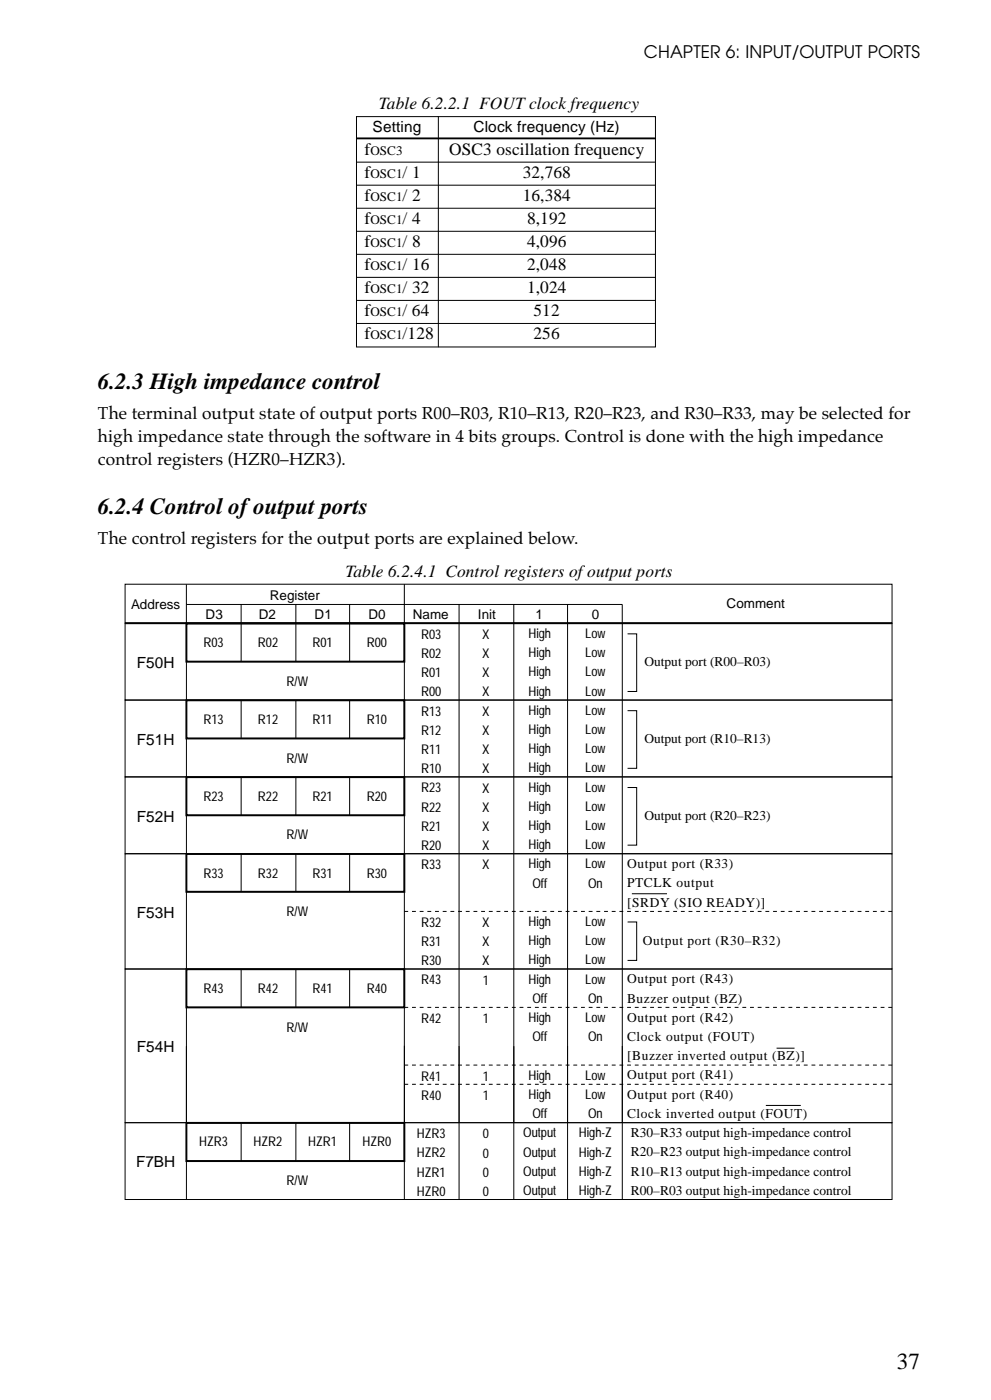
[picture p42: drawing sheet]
<svg xmlns="http://www.w3.org/2000/svg" width="182mm" height="257mm" viewBox="0 0 182 257" stroke-linecap="round" stroke-linejoin="round" font-family="sans-serif">
<defs><g id="words">
<g font-size="4.2">
<text x="18" y="71.4">6.2.3 High impedance control</text>
<text x="18" y="94.4">6.2.4 Control of output ports</text>
<text x="164.8" y="251.6">37</text>
</g>
<g font-size="3.2">
<text x="118.3" y="10.7">CHAPTER 6: INPUT/OUTPUT PORTS</text>
<text x="69.6" y="20">Table 6.2.2.1 FOUT clock frequency</text>
<text x="66.9" y="28.4">f</text>
<text x="82.5" y="28.4">OSC3 oscillation frequency</text>
<text x="66.9" y="32.7">f</text>
<text x="74" y="32.7">/ 1</text>
<text x="96" y="32.7">32,768</text>
<text x="66.9" y="36.9">f</text>
<text x="66.9" y="41.1">f</text>
<text x="74" y="36.9">/ 2</text>
<text x="74" y="41.1">/ 4</text>
<text x="96" y="36.9">16,384</text>
<text x="96.8" y="41.1">8,192</text>
<text x="66.9" y="45.4">f</text>
<text x="74" y="45.4">/ 8</text>
<text x="96.8" y="45.4">4,096</text>
<text x="66.9" y="49.6">f</text>
<text x="66.9" y="53.8">f</text>
<text x="74" y="49.6">/ 16</text>
<text x="74" y="53.8">/ 32</text>
<text x="96.8" y="49.6">2,048</text>
<text x="96.8" y="53.8">1,024</text>
<text x="66.9" y="58.1">f</text>
<text x="74" y="58.1">/ 64</text>
<text x="98" y="58.1">512</text>
<text x="66.9" y="62.3">f</text>
<text x="74" y="62.3">/128</text>
<text x="98" y="62.3">256</text>
<text x="18" y="76.9">The terminal output state of output ports R00–R03, R10–R13, R20–R23, and R30–R33, may be selected for</text>
<text x="18" y="81.2">high impedance state through the software in 4 bits groups. Control is done with the high impedance</text>
<text x="18" y="85.4">control registers (HZR0–HZR3).</text>
<text x="18" y="99.9">The control registers for the output ports are explained below.</text>
<text x="63.5" y="105.9">Table 6.2.4.1 Control registers of output ports</text>
</g>
<g font-size="2.8">
<text x="68.5" y="24.2">Setting</text>
<text x="87" y="24.2">Clock frequency (Hz)</text>
<text x="25.2" y="122.7">F50H</text>
<text x="25.2" y="136.8">F51H</text>
<text x="25.2" y="150.9">F52H</text>
<text x="25.2" y="168.6">F53H</text>
<text x="25.2" y="193.3">F54H</text>
<text x="25" y="214.4">F7BH</text>
</g>
<g font-size="2.5">
<text x="24.1" y="111.9">Address</text>
<text x="37.8" y="113.7">D3</text>
<text x="47.6" y="113.7">D2</text>
<text x="49.6" y="110.1">Register</text>
<text x="57.8" y="113.7">D1</text>
<text x="67.7" y="113.7">D0</text>
<text x="75.8" y="113.7">Name</text>
<text x="87.8" y="113.7">Init</text>
<text x="98.4" y="113.7">1</text>
<text x="108.7" y="113.7">0</text>
<text x="133.5" y="111.7">Comment</text>
<text x="37.4" y="118.9">R03</text>
<text x="47.4" y="118.9">R02</text>
<text x="57.4" y="118.9">R01</text>
<text x="67.4" y="118.8">R00</text>
<text x="77.4" y="117.3">R03</text>
<text x="88.6" y="117.4">X</text>
<text x="97.1" y="117.2">High</text>
<text x="107.5" y="117.2">Low</text>
<text x="52.7" y="126">R/W</text>
<text x="77.4" y="120.9">R02</text>
<text x="77.4" y="124.4">R01</text>
<text x="88.6" y="120.9">X</text>
<text x="88.6" y="124.4">X</text>
<text x="97.1" y="120.7">High</text>
<text x="97.1" y="124.2">High</text>
<text x="107.5" y="120.7">Low</text>
<text x="107.5" y="124.2">Low</text>
<text x="118.4" y="122.4">Output port (R00–R03)</text>
<text x="77.4" y="127.9">R00</text>
<text x="77.4" y="131.4">R13</text>
<text x="88.6" y="127.9">X</text>
<text x="88.6" y="131.5">X</text>
<text x="97.1" y="127.8">High</text>
<text x="97.1" y="131.3">High</text>
<text x="107.5" y="127.8">Low</text>
<text x="107.5" y="131.3">Low</text>
<text x="37.4" y="133">R13</text>
<text x="47.4" y="133">R12</text>
<text x="57.4" y="133">R11</text>
<text x="67.4" y="133">R10</text>
<text x="77.4" y="135">R12</text>
<text x="88.6" y="135">X</text>
<text x="97.1" y="134.8">High</text>
<text x="107.5" y="134.8">Low</text>
<text x="118.4" y="136.5">Output port (R10–R13)</text>
<text x="52.7" y="140.1">R/W</text>
<text x="77.4" y="138.5">R11</text>
<text x="77.4" y="142">R10</text>
<text x="88.6" y="138.5">X</text>
<text x="88.6" y="142.1">X</text>
<text x="97.1" y="138.4">High</text>
<text x="97.1" y="141.9">High</text>
<text x="107.5" y="138.4">Low</text>
<text x="107.5" y="141.9">Low</text>
<text x="37.4" y="147.1">R23</text>
<text x="47.4" y="147.1">R22</text>
<text x="57.4" y="147.1">R21</text>
<text x="67.4" y="147.1">R20</text>
<text x="77.4" y="145.6">R23</text>
<text x="77.4" y="149.1">R22</text>
<text x="88.6" y="145.6">X</text>
<text x="88.6" y="149.1">X</text>
<text x="97.1" y="145.4">High</text>
<text x="97.1" y="148.9">High</text>
<text x="107.5" y="145.4">Low</text>
<text x="107.5" y="148.9">Low</text>
<text x="52.7" y="154.2">R/W</text>
<text x="77.4" y="152.6">R21</text>
<text x="88.6" y="152.6">X</text>
<text x="97.1" y="152.5">High</text>
<text x="97.1" y="156">High</text>
<text x="107.5" y="152.5">Low</text>
<text x="107.5" y="156">Low</text>
<text x="118.4" y="150.7">Output port (R20–R23)</text>
<text x="37.4" y="161.2">R33</text>
<text x="47.4" y="161.2">R32</text>
<text x="57.4" y="161.2">R31</text>
<text x="67.4" y="161.2">R30</text>
<text x="77.4" y="159.7">R33</text>
<text x="77.4" y="156.1">R20</text>
<text x="88.6" y="156.2">X</text>
<text x="88.6" y="159.7">X</text>
<text x="97.1" y="159.5">High</text>
<text x="107.5" y="159.5">Low</text>
<text x="115.2" y="159.5">Output port (R33)</text>
<text x="97.8" y="163.1">Off</text>
<text x="108" y="163.1">On</text>
<text x="115.2" y="163">PTCLK output</text>
<text x="115.2" y="166.5">[SRDY (SIO READY)]</text>
<text x="52.7" y="168.3">R/W</text>
<text x="77.4" y="170.3">R32</text>
<text x="77.4" y="173.8">R31</text>
<text x="88.6" y="170.3">X</text>
<text x="88.6" y="173.8">X</text>
<text x="97.1" y="170.1">High</text>
<text x="97.1" y="173.6">High</text>
<text x="107.5" y="170.1">Low</text>
<text x="107.5" y="173.6">Low</text>
<text x="118.1" y="173.6">Output port (R30–R32)</text>
<text x="77.4" y="177.3">R30</text>
<text x="88.6" y="177.3">X</text>
<text x="97.1" y="177.2">High</text>
<text x="107.5" y="177.2">Low</text>
<text x="37.4" y="182.4">R43</text>
<text x="47.4" y="182.4">R42</text>
<text x="57.4" y="182.4">R41</text>
<text x="67.4" y="182.4">R40</text>
<text x="77.4" y="180.8">R43</text>
<text x="88.7" y="180.9">1</text>
<text x="97.1" y="180.7">High</text>
<text x="97.8" y="184.2">Off</text>
<text x="107.5" y="180.7">Low</text>
<text x="108" y="184.2">On</text>
<text x="115.2" y="180.7">Output port (R43)</text>
<text x="115.2" y="184.2">Buzzer output (BZ)</text>
<text x="52.7" y="189.5">R/W</text>
<text x="77.4" y="187.9">R42</text>
<text x="88.7" y="187.9">1</text>
<text x="97.1" y="187.8">High</text>
<text x="97.8" y="191.3">Off</text>
<text x="107.5" y="187.8">Low</text>
<text x="108" y="191.3">On</text>
<text x="115.2" y="187.7">Output port (R42)</text>
<text x="115.2" y="191.2">Clock output (FOUT)</text>
<text x="115.2" y="194.8">[Buzzer inverted output (BZ)]</text>
<text x="77.4" y="198.5">R41</text>
<text x="77.4" y="202">R40</text>
<text x="88.7" y="198.5">1</text>
<text x="88.7" y="202">1</text>
<text x="97.1" y="198.3">High</text>
<text x="97.1" y="201.9">High</text>
<text x="107.5" y="198.3">Low</text>
<text x="107.5" y="201.9">Low</text>
<text x="115.2" y="198.3">Output port (R41)</text>
<text x="115.2" y="201.8">Output port (R40)</text>
<text x="76.6" y="209.1">HZR3</text>
<text x="88.7" y="209.1">0</text>
<text x="96.1" y="208.9">Output</text>
<text x="97.8" y="205.4">Off</text>
<text x="106.3" y="208.9">High-Z</text>
<text x="108" y="205.4">On</text>
<text x="115.2" y="205.4">Clock inverted output (FOUT)</text>
<text x="115.9" y="208.9">R30–R33 output high-impedance control</text>
<text x="36.6" y="210.6">HZR3</text>
<text x="46.6" y="210.6">HZR2</text>
<text x="56.6" y="210.6">HZR1</text>
<text x="66.6" y="210.6">HZR0</text>
<text x="76.6" y="212.6">HZR2</text>
<text x="88.7" y="212.6">0</text>
<text x="96.1" y="212.5">Output</text>
<text x="96.1" y="216">Output</text>
<text x="106.3" y="212.5">High-Z</text>
<text x="106.3" y="216">High-Z</text>
<text x="115.9" y="212.4">R20–R23 output high-impedance control</text>
<text x="115.9" y="215.9">R10–R13 output high-impedance control</text>
<text x="52.7" y="217.7">R/W</text>
<text x="76.6" y="216.1">HZR1</text>
<text x="76.6" y="219.7">HZR0</text>
<text x="88.7" y="216.2">0</text>
<text x="88.7" y="219.7">0</text>
<text x="96.1" y="219.5">Output</text>
<text x="106.3" y="219.5">High-Z</text>
<text x="115.9" y="219.5">R00–R03 output high-impedance control</text>
</g>
<g font-size="2.4">
<text x="68" y="28.4">OSC3</text>
<text x="68" y="32.7">OSC1</text>
<text x="68" y="36.9">OSC1</text>
<text x="68" y="41.1">OSC1</text>
<text x="68" y="45.4">OSC1</text>
<text x="68" y="49.6">OSC1</text>
<text x="68" y="53.8">OSC1</text>
<text x="68" y="58.1">OSC1</text>
<text x="68" y="62.3">OSC1</text>
</g>
</g></defs>
<path d="M65.4 25.4h55" fill="none" stroke="#000" stroke-width=".34"/>
<g fill="none" stroke="#000" stroke-width=".18">
<path d="M65.4 29.8h55M65.4 34h55M65.4 38.3h55M65.5 21.4h54.9v42.3h-54.9zM80.5 21.4v42.4M65.4 42.5h55M65.4 46.7h55M65.4 51h55M65.4 55.2h55M65.4 59.4h55M23 107.3h140.9v7.2h-140.9zM23 114.5h140.9v14.1h-140.9z"/>
<path d="M34.2 107.3v113.1M34.2 111h80.1v109.4M44.3 111v3.5M44.3 114.5v7M54.3 111v10.5M64.2 111v3.5M64.2 114.5v7M74.3 107.3v113.1M84.3 111v109.4M94.4 111v109.4M104.3 111v109.4M115.3 116.4h1.6v10.6h-1.6"/>
<path d="M23 128.6h140.9v14.1h-140.9zM34.2 121.5h40.1M34.2 135.7h40.1M44.3 128.6v7M54.3 128.6v7M64.2 128.6v7M115.3 130.6h1.6v10.5h-1.6M23 142.7h140.9v14.1h-140.9zM23 156.8h140.9v21.2h-140.9zM34.2 149.8h40.1M44.3 142.8v7M44.3 156.9v6.9"/>
<path d="M54.3 142.8v7M54.3 156.9v6.9M64.2 142.8v7M64.2 156.9v6.9M115.3 144.7h1.6v10.6h-1.6M23 178h140.9v28.2h-140.9zM34.2 163.8h40.1M44.3 178v7M54.3 178v7M64.2 178v7M115.3 169.4h1.6v7h-1.6M116.1 164.2h6.4"/>
<path d="M34.2 185.1h40.1M142.6 192.5h3.3M23 206.2h140.9v14.1h-140.9zM34.2 213.3h40.1M44.3 206.3v7M54.3 206.3v7M64.2 206.3v7M140.7 203.1h6.4"/>
</g>
<path d="M23 114.5h140.9M34.2 114.5h40.1v7h-40.1zM34.2 128.6h40.1v7.1h-40.1zM34.2 142.8h40.1v7h-40.1zM34.2 156.9h40.1v6.9h-40.1zM34.2 178h40.1v7.1h-40.1zM34.2 206.3h40.1v7h-40.1z" fill="none" stroke="#000" stroke-width=".35"/>
<path d="M74.3 167.4h89.6M74.3 185.1h89.6M74.3 195.7h89.6M74.3 199.2h89.6" fill="none" stroke="#000" stroke-width=".18" stroke-dasharray=".7 .7" stroke-linecap="butt"/>
<use href="#words"/>
</svg>
